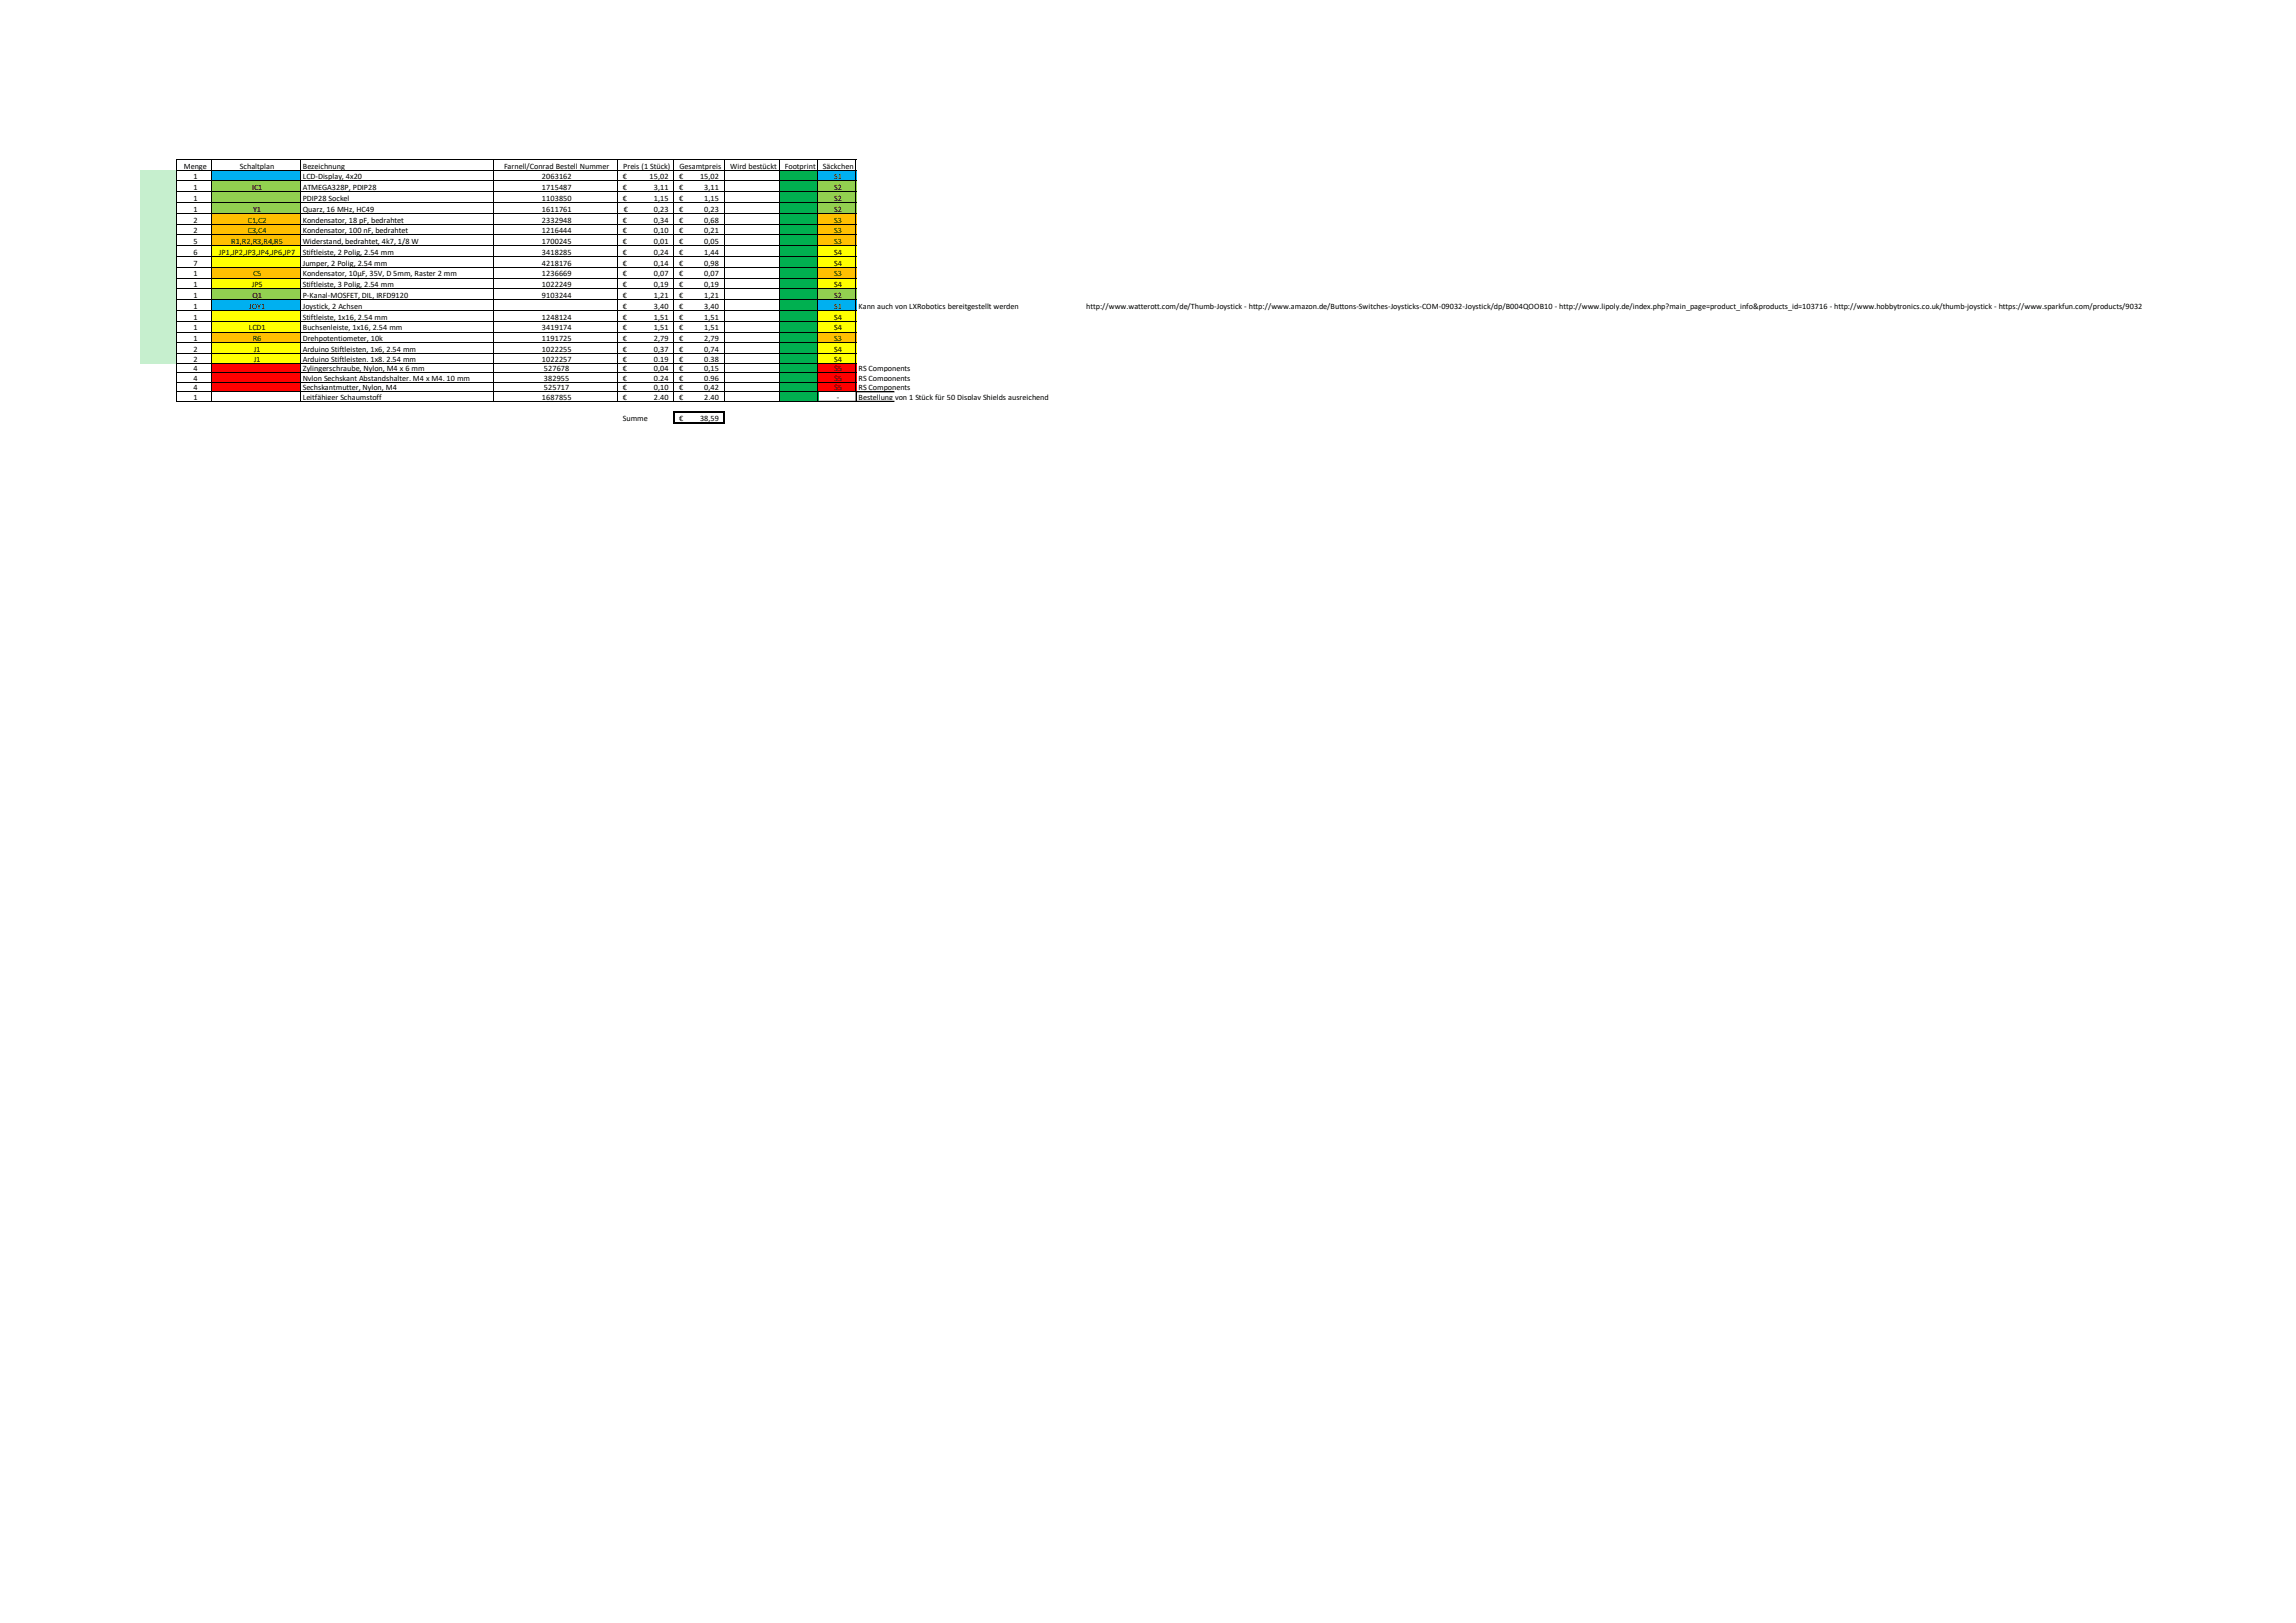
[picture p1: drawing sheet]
<svg xmlns="http://www.w3.org/2000/svg" width="297mm" height="210mm" viewBox="0 0 297 210" stroke-linecap="round" stroke-linejoin="round" font-family="sans-serif">
<defs><g id="words">
<g font-size="1.1">
<text x="23.8" y="21.8">Menge</text>
<text x="25" y="23.2">1</text>
<text x="31" y="21.8">Schaltplan</text>
<text x="39.2" y="21.8">Bezeichnung</text>
<text x="39.2" y="23.2">LCD-Display, 4x20</text>
<text x="65.2" y="21.8">Farnell/Conrad Bestell Nummer</text>
<text x="70.1" y="23.2">2063162</text>
<text x="80.6" y="23.2">€</text>
<text x="80.6" y="21.8">Preis (1 Stück)</text>
<text x="84" y="23.2">15,02</text>
<text x="87.8" y="23.2">€</text>
<text x="87.9" y="21.8">Gesamtpreis</text>
<text x="90.6" y="23.2">15,02</text>
<text x="94.5" y="21.8">Wird bestückt</text>
<text x="101.5" y="21.8">Footprint</text>
<text x="106.4" y="21.8">Säckchen</text>
<text x="107.9" y="23.2">S1</text>
<text x="25" y="24.6">1</text>
<text x="25" y="26">1</text>
<text x="25" y="27.4">1</text>
<text x="25" y="28.8">2</text>
<text x="32.1" y="28.8">C1,C2</text>
<text x="32.6" y="24.6">IC1</text>
<text x="32.7" y="27.4">Y1</text>
<text x="39.2" y="24.6">ATMEGA328P, PDIP28</text>
<text x="39.2" y="26">PDIP28 Sockel</text>
<text x="39.2" y="27.4">Quarz, 16 MHz, HC49</text>
<text x="39.2" y="28.8">Kondensator, 18 pF, bedrahtet</text>
<text x="70.1" y="24.6">1715487</text>
<text x="70.1" y="26">1103850</text>
<text x="70.1" y="27.4">1611761</text>
<text x="70.1" y="28.8">2332948</text>
<text x="80.6" y="24.6">€</text>
<text x="80.6" y="26">€</text>
<text x="80.6" y="28.8">€</text>
<text x="80.7" y="27.4">€</text>
<text x="84.6" y="24.6">3,11</text>
<text x="84.6" y="26">1,15</text>
<text x="84.6" y="27.4">0,23</text>
<text x="84.6" y="28.8">0,34</text>
<text x="87.8" y="24.6">€</text>
<text x="87.8" y="26">€</text>
<text x="87.8" y="27.4">€</text>
<text x="87.8" y="28.8">€</text>
<text x="91.1" y="24.6">3,11</text>
<text x="91.1" y="26">1,15</text>
<text x="91.1" y="27.4">0,23</text>
<text x="91.1" y="28.8">0,68</text>
<text x="107.9" y="24.6">S2</text>
<text x="107.9" y="26">S2</text>
<text x="107.9" y="27.4">S2</text>
<text x="107.9" y="28.8">S3</text>
<text x="25" y="30.2">2</text>
<text x="25" y="31.6">5</text>
<text x="25" y="33">6</text>
<text x="25" y="34.4">7</text>
<text x="25" y="35.8">1</text>
<text x="28.3" y="33">JP1,JP2,JP3,JP4,JP6,JP7</text>
<text x="29.9" y="31.6">R1,R2,R3,R4,R5</text>
<text x="32.1" y="30.2">C3,C4</text>
<text x="32.7" y="35.8">C5</text>
<text x="39.2" y="30.2">Kondensator, 100 nF, bedrahtet</text>
<text x="39.2" y="31.6">Widerstand, bedrahtet, 4k7, 1/8 W</text>
<text x="39.2" y="33">Stiftleiste, 2 Polig, 2.54 mm</text>
<text x="39.2" y="34.4">Jumper, 2 Polig, 2.54 mm</text>
<text x="39.2" y="35.8">Kondensator, 10µF, 35V, D 5mm, Raster 2 mm</text>
<text x="70.1" y="30.2">1216444</text>
<text x="70.1" y="31.6">1700245</text>
<text x="70.1" y="33">3418285</text>
<text x="70.1" y="34.4">4218176</text>
<text x="70.1" y="35.8">1236669</text>
<text x="80.6" y="30.2">€</text>
<text x="80.6" y="31.6">€</text>
<text x="80.6" y="33">€</text>
<text x="80.6" y="34.4">€</text>
<text x="80.6" y="35.8">€</text>
<text x="84.6" y="30.2">0,10</text>
<text x="84.6" y="31.6">0,01</text>
<text x="84.6" y="33">0,24</text>
<text x="84.6" y="34.4">0,14</text>
<text x="84.6" y="35.8">0,07</text>
<text x="87.8" y="30.2">€</text>
<text x="87.8" y="31.6">€</text>
<text x="87.8" y="33">€</text>
<text x="87.8" y="34.4">€</text>
<text x="87.8" y="35.8">€</text>
<text x="91.1" y="30.2">0,21</text>
<text x="91.1" y="31.6">0,05</text>
<text x="91.1" y="33">1,44</text>
<text x="91.1" y="34.4">0,98</text>
<text x="91.1" y="35.8">0,07</text>
<text x="107.9" y="30.2">S3</text>
<text x="107.9" y="31.6">S3</text>
<text x="107.9" y="33">S4</text>
<text x="107.9" y="34.4">S4</text>
<text x="107.9" y="35.8">S3</text>
<text x="25" y="37.2">1</text>
<text x="25" y="38.6">1</text>
<text x="25" y="40">1</text>
<text x="25" y="41.4">1</text>
<text x="32.2" y="40">JOY1</text>
<text x="32.6" y="37.2">JP5</text>
<text x="32.6" y="38.6">Q1</text>
<text x="39.2" y="37.2">Stiftleiste, 3 Polig, 2.54 mm</text>
<text x="39.2" y="38.6">P-Kanal-MOSFET, DIL, IRFD9120</text>
<text x="39.2" y="40">Joystick, 2 Achsen</text>
<text x="39.2" y="41.4">Stiftleiste, 1x16, 2.54 mm</text>
<text x="70.1" y="37.2">1022249</text>
<text x="70.1" y="38.6">9103244</text>
<text x="70.1" y="41.4">1248124</text>
<text x="80.6" y="37.2">€</text>
<text x="80.6" y="38.6">€</text>
<text x="80.6" y="40">€</text>
<text x="80.6" y="41.4">€</text>
<text x="84.6" y="37.2">0,19</text>
<text x="84.6" y="38.6">1,21</text>
<text x="84.6" y="40">3,40</text>
<text x="84.6" y="41.4">1,51</text>
<text x="87.8" y="37.2">€</text>
<text x="87.8" y="38.6">€</text>
<text x="87.8" y="40">€</text>
<text x="87.8" y="41.4">€</text>
<text x="91.1" y="37.2">0,19</text>
<text x="91.1" y="38.6">1,21</text>
<text x="91.1" y="40">3,40</text>
<text x="91.1" y="41.4">1,51</text>
<text x="107.9" y="37.2">S4</text>
<text x="107.9" y="38.6">S2</text>
<text x="107.9" y="40">S1</text>
<text x="107.9" y="41.4">S4</text>
<text x="111.1" y="40">Kann auch von LXRobotics bereitgestellt werden</text>
<text x="140.5" y="40">http://www.watterott.com/de/Thumb-Joystick - http://www.amazon.de/Buttons-Switches-Joysticks-COM-09032-Joystick/dp/B004QOOB10 - http://www.lipoly.de/index.php?main_page=product_info&amp;products_id=103716 - http://www.hobbytronics.co.uk/thumb-joystick - https://www.sparkfun.com/products/9032</text>
<text x="25" y="42.8">1</text>
<text x="25" y="44.2">1</text>
<text x="25" y="45.6">2</text>
<text x="25" y="46.8">2</text>
<text x="32.2" y="42.8">LCD1</text>
<text x="32.7" y="44.2">R6</text>
<text x="32.8" y="45.6">J1</text>
<text x="32.8" y="46.8">J1</text>
<text x="39.2" y="42.8">Buchsenleiste, 1x16, 2.54 mm</text>
<text x="39.2" y="44.2">Drehpotentiometer, 10k</text>
<text x="39.2" y="45.6">Arduino Stiftleisten, 1x6, 2.54 mm</text>
<text x="39.2" y="46.8">Arduino Stiftleisten, 1x8, 2.54 mm</text>
<text x="70.1" y="42.8">3419174</text>
<text x="70.1" y="44.2">1191725</text>
<text x="70.1" y="45.6">1022255</text>
<text x="70.1" y="46.8">1022257</text>
<text x="80.6" y="42.8">€</text>
<text x="80.6" y="44.2">€</text>
<text x="80.6" y="45.6">€</text>
<text x="80.6" y="46.8">€</text>
<text x="84.6" y="42.8">1,51</text>
<text x="84.6" y="44.2">2,79</text>
<text x="84.6" y="45.6">0,37</text>
<text x="84.6" y="46.8">0,19</text>
<text x="87.8" y="42.8">€</text>
<text x="87.8" y="44.2">€</text>
<text x="87.8" y="45.6">€</text>
<text x="87.8" y="46.8">€</text>
<text x="91.1" y="42.8">1,51</text>
<text x="91.1" y="44.2">2,79</text>
<text x="91.1" y="45.6">0,74</text>
<text x="91.1" y="46.8">0,38</text>
<text x="107.9" y="42.8">S4</text>
<text x="107.9" y="44.2">S3</text>
<text x="107.9" y="45.6">S4</text>
<text x="107.9" y="46.8">S4</text>
<text x="25" y="48">4</text>
<text x="25" y="49.2">4</text>
<text x="25" y="50.5">4</text>
<text x="25" y="51.7">1</text>
<text x="39.2" y="48">Zylingerschraube, Nylon, M4 x 6 mm</text>
<text x="39.2" y="49.2">Nylon Sechskant Abstandshalter, M4 x M4, 10 mm</text>
<text x="39.2" y="50.5">Sechskantmutter, Nylon, M4</text>
<text x="39.2" y="51.7">Leitfähiger Schaumstoff</text>
<text x="70.1" y="51.7">1687855</text>
<text x="70.4" y="48">527678</text>
<text x="70.4" y="49.2">382955</text>
<text x="70.4" y="50.5">525717</text>
<text x="80.6" y="48">€</text>
<text x="80.6" y="49.2">€</text>
<text x="80.6" y="50.5">€</text>
<text x="80.6" y="51.7">€</text>
<text x="84.6" y="48">0,04</text>
<text x="84.6" y="49.2">0,24</text>
<text x="84.6" y="50.5">0,10</text>
<text x="84.6" y="51.7">2,40</text>
<text x="87.8" y="48">€</text>
<text x="87.8" y="49.2">€</text>
<text x="87.8" y="50.5">€</text>
<text x="87.8" y="51.7">€</text>
<text x="91.1" y="48">0,15</text>
<text x="91.1" y="49.2">0,96</text>
<text x="91.1" y="50.5">0,42</text>
<text x="91.1" y="51.7">2,40</text>
<text x="107.9" y="48">S5</text>
<text x="107.9" y="49.2">S5</text>
<text x="107.9" y="50.5">S5</text>
<text x="108.3" y="51.7">-</text>
<text x="111.1" y="48">RS Components</text>
<text x="111.1" y="49.2">RS Components</text>
<text x="111.1" y="50.5">RS Components</text>
<text x="111.1" y="51.7">Bestellung von 1 Stück für 50 Display Shields ausreichend</text>
<text x="80.6" y="54.5">Summe</text>
<text x="87.8" y="54.5">€</text>
<text x="90.6" y="54.5">38,59</text>
</g>
</g></defs>
<path d="M18.1 22h4.8v1.5h-4.8z" fill-rule="evenodd" fill="#c6efce"/>
<path d="M27.4 22h11.5v1.5h-11.5z" fill-rule="evenodd" fill="#00b0f0"/>
<path d="M100.9 22h5v1.5h-5z" fill-rule="evenodd" fill="#00b050"/>
<path d="M105.8 22h5v1.5h-5z" fill-rule="evenodd" fill="#00b0f0"/>
<path d="M18.1 23.4h4.8v4.3h-4.8z" fill-rule="evenodd" fill="#c6efce"/>
<path d="M27.4 23.4h11.5v4.3h-11.5z" fill-rule="evenodd" fill="#92d050"/>
<path d="M100.9 23.4h5v4.3h-5z" fill-rule="evenodd" fill="#00b050"/>
<path d="M105.8 23.4h5v4.3h-5z" fill-rule="evenodd" fill="#92d050"/>
<path d="M18.1 27.6h4.8v4.2h-4.8z" fill-rule="evenodd" fill="#c6efce"/>
<path d="M27.4 27.6h11.5v4.2h-11.5z" fill-rule="evenodd" fill="#ffc000"/>
<path d="M100.9 27.6h5v4.2h-5z" fill-rule="evenodd" fill="#00b050"/>
<path d="M105.8 27.6h5v4.2h-5z" fill-rule="evenodd" fill="#ffc000"/>
<path d="M18.1 31.8h4.8v2.8h-4.8z" fill-rule="evenodd" fill="#c6efce"/>
<path d="M27.4 31.8h11.5v2.8h-11.5z" fill-rule="evenodd" fill="#ff0"/>
<path d="M100.9 31.8h5v2.8h-5z" fill-rule="evenodd" fill="#00b050"/>
<path d="M105.8 31.8h5v2.8h-5z" fill-rule="evenodd" fill="#ff0"/>
<path d="M18.1 34.6h4.8v1.4h-4.8z" fill-rule="evenodd" fill="#c6efce"/>
<path d="M27.4 34.6h11.5v1.4h-11.5z" fill-rule="evenodd" fill="#ffc000"/>
<path d="M100.9 34.6h5v1.4h-5z" fill-rule="evenodd" fill="#00b050"/>
<path d="M105.8 34.6h5v1.4h-5z" fill-rule="evenodd" fill="#ffc000"/>
<path d="M18.1 36h4.8v1.4h-4.8z" fill-rule="evenodd" fill="#c6efce"/>
<path d="M27.4 36h11.5v1.4h-11.5z" fill-rule="evenodd" fill="#ff0"/>
<path d="M100.9 36h5v1.4h-5z" fill-rule="evenodd" fill="#00b050"/>
<path d="M105.8 36h5v1.4h-5z" fill-rule="evenodd" fill="#ff0"/>
<path d="M18.1 37.4h4.8v1.4h-4.8z" fill-rule="evenodd" fill="#c6efce"/>
<path d="M27.4 37.4h11.5v1.4h-11.5z" fill-rule="evenodd" fill="#92d050"/>
<path d="M100.9 37.4h5v1.4h-5z" fill-rule="evenodd" fill="#00b050"/>
<path d="M105.8 37.4h5v1.4h-5z" fill-rule="evenodd" fill="#92d050"/>
<path d="M18.1 38.8h4.8v1.4h-4.8z" fill-rule="evenodd" fill="#c6efce"/>
<path d="M27.4 38.8h11.5v1.4h-11.5z" fill-rule="evenodd" fill="#00b0f0"/>
<path d="M100.9 38.8h5v1.4h-5z" fill-rule="evenodd" fill="#00b050"/>
<path d="M105.8 38.8h5v1.4h-5z" fill-rule="evenodd" fill="#00b0f0"/>
<path d="M18.1 40.2h4.8v2.8h-4.8z" fill-rule="evenodd" fill="#c6efce"/>
<path d="M27.4 40.2h11.5v2.8h-11.5z" fill-rule="evenodd" fill="#ff0"/>
<path d="M100.9 40.2h5v2.8h-5z" fill-rule="evenodd" fill="#00b050"/>
<path d="M105.8 40.2h5v2.8h-5z" fill-rule="evenodd" fill="#ff0"/>
<path d="M18.1 43h4.8v1.4h-4.8z" fill-rule="evenodd" fill="#c6efce"/>
<path d="M27.4 43h11.5v1.4h-11.5z" fill-rule="evenodd" fill="#ffc000"/>
<path d="M100.9 43h5v1.4h-5z" fill-rule="evenodd" fill="#00b050"/>
<path d="M105.8 43h5v1.4h-5z" fill-rule="evenodd" fill="#ffc000"/>
<path d="M18.1 44.4h4.8v2.6h-4.8z" fill-rule="evenodd" fill="#c6efce"/>
<path d="M27.4 44.4h11.5v2.6h-11.5z" fill-rule="evenodd" fill="#ff0"/>
<path d="M100.9 44.4h5v2.6h-5z" fill-rule="evenodd" fill="#00b050"/>
<path d="M105.8 44.4h5v2.6h-5z" fill-rule="evenodd" fill="#ff0"/>
<path d="M27.4 47h11.5v1.3h-11.5z" fill-rule="evenodd" fill="#f00"/>
<path d="M100.9 47h5v1.3h-5z" fill-rule="evenodd" fill="#00b050"/>
<g fill="#f00">
<path d="M105.8 47h5v1.3h-5z" fill-rule="evenodd"/>
<path d="M27.4 48.2h11.5v1.3h-11.5z" fill-rule="evenodd"/>
</g>
<path d="M100.9 48.2h5v1.3h-5z" fill-rule="evenodd" fill="#00b050"/>
<g fill="#f00">
<path d="M105.8 48.2h5v1.3h-5z" fill-rule="evenodd"/>
<path d="M27.4 49.5h11.5v1.2h-11.5z" fill-rule="evenodd"/>
</g>
<path d="M100.9 49.5h5v1.2h-5z" fill-rule="evenodd" fill="#00b050"/>
<path d="M105.8 49.5h5v1.2h-5z" fill-rule="evenodd" fill="#f00"/>
<path d="M100.9 50.7h5v1.3h-5z" fill-rule="evenodd" fill="#00b050"/>
<g fill="none" stroke="#000" stroke-width=".13">
<path d="M22.9 20.6v31.4M22.9 20.6h87.9M22.9 22h87.9M22.9 23.4h87.9M22.9 24.8h87.9M22.9 26.2h87.9M22.9 27.6h87.9M22.9 29h87.9M22.9 30.4h87.9M22.9 31.8h87.9M22.9 33.2h87.9M22.9 34.6h87.9"/>
<path d="M22.9 36h87.9M22.9 37.4h87.9M22.9 38.8h87.9M27.4 20.7v31.3M38.8 20.7v31.3M63.8 20.7v31.3M79.9 20.7v31.3M87.2 20.7v31.3M93.7 20.7v31.3M100.9 20.7v31.3M105.8 20.7v31.3M110.7 20.7v31.2"/>
<path d="M22.9 50.7h87.9M22.9 51.9h83M22.9 40.2h87.9M22.9 41.6h87.9M22.9 43h87.9M22.9 44.4h87.9M22.9 45.8h87.9M22.9 47h87.9M22.9 48.2h87.9M22.9 49.5h87.9M105.9 51.9h9.8M110.8 50.7h4.9"/>
</g>
<g fill="#000">
<path d="M87.1 53.3h.2v1.6h-.2z" fill-rule="evenodd"/>
<path d="M93.6 53.4h.2v1.5h-.2z" fill-rule="evenodd"/>
<path d="M110.7 50.7l.1 1.3z" fill-rule="evenodd"/>
</g>
<path d="M87.3 53.3h6.5M87.3 54.8h6.5" fill="none" stroke="#000" stroke-width=".17"/>
<use href="#words"/>
</svg>
